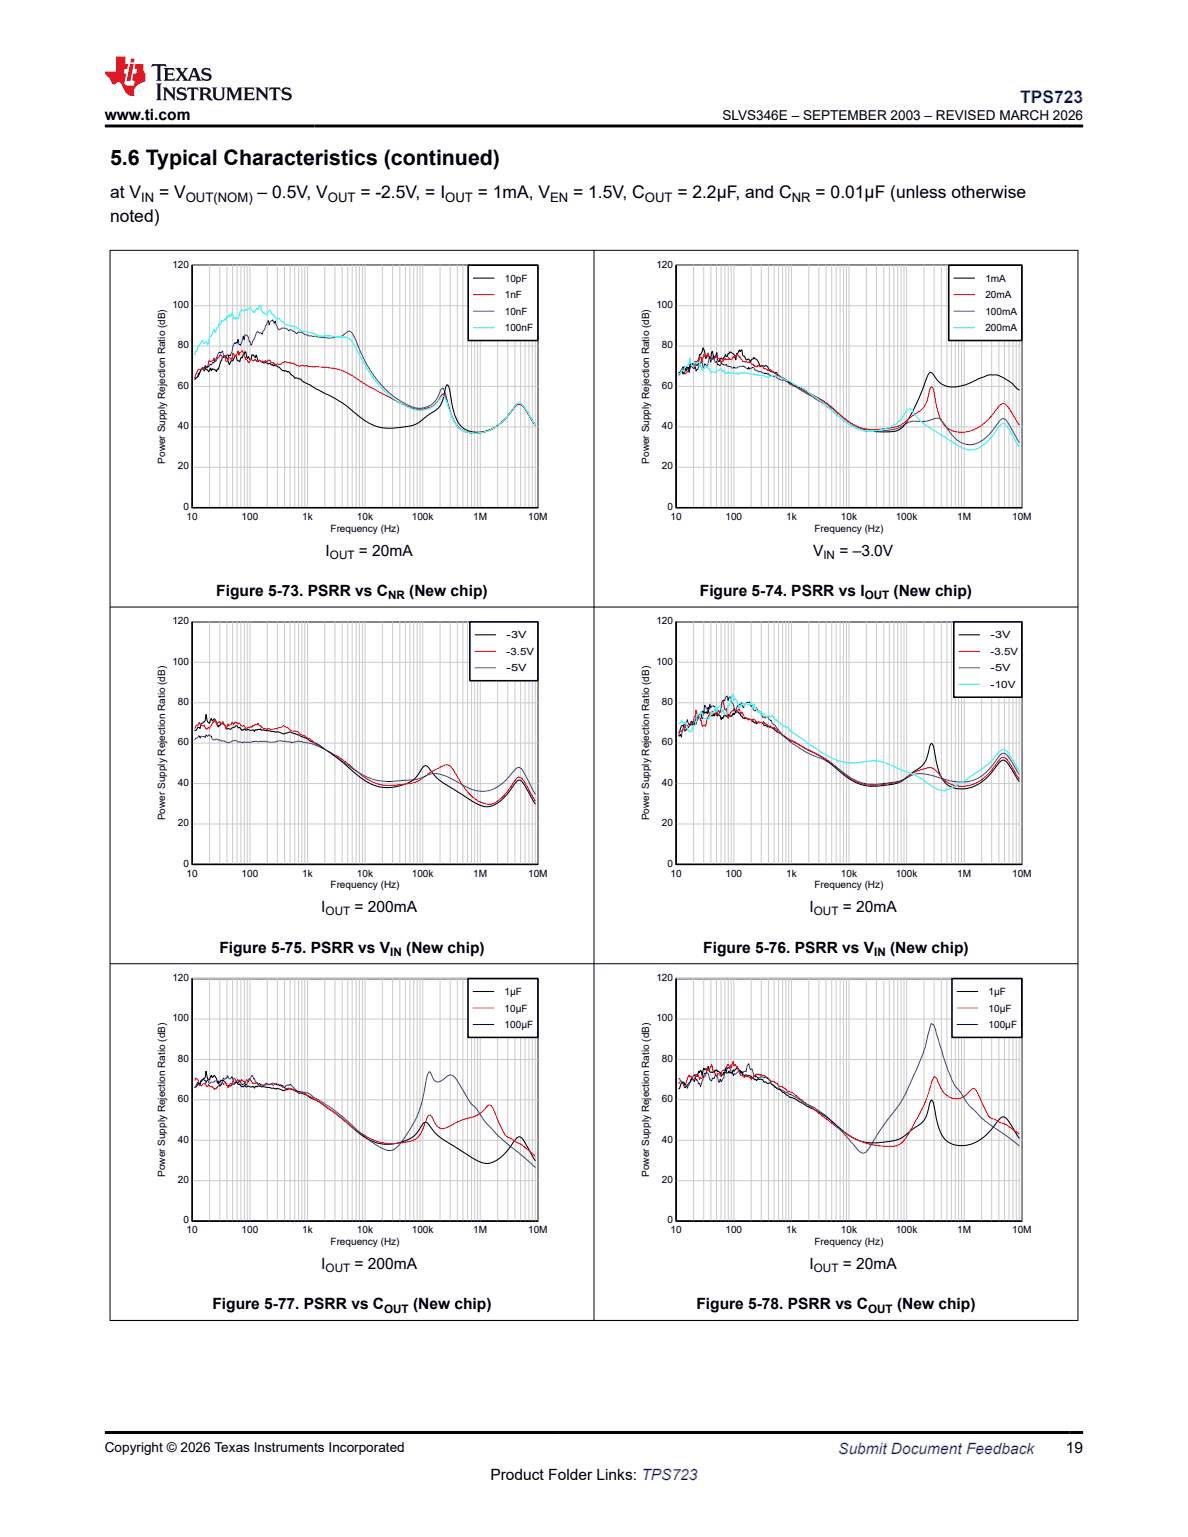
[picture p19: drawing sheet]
<svg xmlns="http://www.w3.org/2000/svg" width="216mm" height="279mm" viewBox="0 0 216 279" stroke-linecap="round" stroke-linejoin="round" font-family="sans-serif">
<defs><g id="words">
<text font-size="3.9" x="20" y="29.9">5.6 Typical Characteristics (continued)</text>
<text font-size="3.2" fill="#00f" x="185.4" y="18.7">TPS723</text>
<g font-size="3.2">
<text x="20" y="40.3">noted)</text>
<text x="20" y="36.1">at V</text>
<text x="28.9" y="36.1">= V</text>
<text x="46.8" y="36.1">– 0.5V, V</text>
<text x="65.5" y="36.1">= -2.5V, = I</text>
<text x="86.8" y="36.1">= 1mA, V</text>
<text x="104.2" y="36.1">= 1.5V, C</text>
<text x="123.1" y="36.1">= 2.2μF, and C</text>
<text x="148.2" y="36.1">= 0.01μF (unless otherwise</text>
</g>
<g font-size="2.8">
<text x="19" y="21.8">www.ti.com</text>
<text x="59.2" y="101">I</text>
<text x="65.2" y="101">= 20mA</text>
<text x="147.8" y="101">V</text>
<text x="152.5" y="101">= –3.0V</text>
<text x="39.3" y="108.3">Figure 5-73. PSRR vs C</text>
<text x="74.4" y="108.3">(New chip)</text>
<text x="127.2" y="108.3">Figure 5-74. PSRR vs I</text>
<text x="162.4" y="108.3">(New chip)</text>
<text x="58.4" y="165.9">I</text>
<text x="64.4" y="165.9">= 200mA</text>
<text x="147.1" y="165.9">I</text>
<text x="153.2" y="165.9">= 20mA</text>
<text x="39.9" y="173.2">Figure 5-75. PSRR vs V</text>
<text x="73.8" y="173.2">(New chip)</text>
<text x="127.8" y="173.2">Figure 5-76. PSRR vs V</text>
<text x="161.8" y="173.2">(New chip)</text>
<text x="58.4" y="230.7">I</text>
<text x="64.4" y="230.7">= 200mA</text>
<text x="147.1" y="230.7">I</text>
<text x="153.2" y="230.7">= 20mA</text>
<text x="38.6" y="238">Figure 5-77. PSRR vs C</text>
<text x="75.1" y="238">(New chip)</text>
<text x="126.6" y="238">Figure 5-78. PSRR vs C</text>
<text x="163" y="238">(New chip)</text>
<text x="89.1" y="269">Product Folder Links: TPS723</text>
<text x="193.7" y="264.2">19</text>
</g>
<text font-size="2.8" fill="#00f" x="152.4" y="264.2">Submit Document Feedback</text>
<g font-size="2.5">
<text x="131.3" y="21.9">SLVS346E – SEPTEMBER 2003 – REVISED MARCH 2026</text>
<text x="19" y="263.9">Copyright © 2026 Texas Instruments Incorporated</text>
</g>
<g font-size="2.4">
<text x="25.6" y="36.7">IN</text>
<text x="33.8" y="36.7">OUT(NOM)</text>
<text x="59.6" y="36.7">OUT</text>
<text x="80.9" y="36.7">OUT</text>
<text x="100" y="36.7">EN</text>
<text x="117.2" y="36.7">OUT</text>
<text x="143.9" y="36.7">NR</text>
</g>
<g font-size="2.1">
<text x="60" y="101.6">OUT</text>
<text x="149.6" y="101.6">IN</text>
<text x="70.5" y="108.9">NR</text>
<text x="157.1" y="108.9">OUT</text>
<text x="59.2" y="166.4">OUT</text>
<text x="147.9" y="166.4">OUT</text>
<text x="70.9" y="173.8">IN</text>
<text x="158.9" y="173.8">IN</text>
<text x="59.2" y="231.3">OUT</text>
<text x="147.9" y="231.3">OUT</text>
<text x="69.8" y="238.6">OUT</text>
<text x="157.8" y="238.6">OUT</text>
</g>
<g font-size="1.8">
<text x="31.3" y="48.6">120</text>
<text x="91.7" y="51.2">1</text>
<text x="92.8" y="51.2">0</text>
<text x="93.8" y="51.2">p</text>
<text x="94.8" y="51.2">F</text>
<text x="119.3" y="48.6">120</text>
<text x="179.1" y="51.2">1m</text>
<text x="181.6" y="51.2">A</text>
<text x="31.3" y="56">100</text>
<text x="91.7" y="54.2">1</text>
<text x="91.7" y="57.2">1</text>
<text x="92.8" y="54.2">n</text>
<text x="92.8" y="57.2">0</text>
<text x="93.8" y="54.2">F</text>
<text x="93.8" y="57.2">n</text>
<text x="94.8" y="57.2">F</text>
<text x="119.3" y="56">100</text>
<text x="179.1" y="54.2">20m</text>
<text x="179.1" y="57.2">100m</text>
<text x="182.6" y="54.2">A</text>
<text x="183.7" y="57.2">A</text>
<text x="32.3" y="63.3">80</text>
<text x="91.7" y="60.2">1</text>
<text x="92.8" y="60.2">0</text>
<text x="93.8" y="60.2">0</text>
<text x="94.8" y="60.2">n</text>
<text x="95.8" y="60.2">F</text>
<text x="120.3" y="63.3">80</text>
<text x="179.1" y="60.2">200m</text>
<text x="183.7" y="60.2">A</text>
<text x="32.3" y="70.7">60</text>
<text x="120.3" y="70.7">60</text>
<text x="32.3" y="78">40</text>
<text x="120.3" y="78">40</text>
<text x="30" y="84.3" transform="rotate(-90 30 84.3)">Power Supply Rejection Ratio (dB)</text>
<text x="32.3" y="85.3">20</text>
<text x="118" y="84.3" transform="rotate(-90 118 84.3)">Power Supply Rejection Ratio (dB)</text>
<text x="120.3" y="85.3">20</text>
<text x="33.4" y="92.7">0</text>
<text x="33.9" y="94.5">10</text>
<text x="43.9" y="94.5">100</text>
<text x="54.9" y="94.5">1k</text>
<text x="64.9" y="94.5">10k</text>
<text x="74.8" y="94.5">100k</text>
<text x="86" y="94.5">1M</text>
<text x="96" y="94.5">10M</text>
<text x="121.3" y="92.7">0</text>
<text x="121.9" y="94.5">10</text>
<text x="131.8" y="94.5">100</text>
<text x="142.9" y="94.5">1k</text>
<text x="152.8" y="94.5">10k</text>
<text x="162.8" y="94.5">100k</text>
<text x="174" y="94.5">1M</text>
<text x="183.9" y="94.5">10M</text>
<text x="60.1" y="96.6">Frequency (Hz)</text>
<text x="148" y="96.6">Frequency (Hz)</text>
<text x="31.3" y="113.5">120</text>
<text x="119.3" y="113.5">120</text>
<text x="92" y="116">-</text>
<text x="92" y="119">-</text>
<text x="92.8" y="119">3</text>
<text x="92.9" y="116">3V</text>
<text x="93.9" y="119">.5</text>
<text x="95.7" y="119">V</text>
<text x="180" y="116">-</text>
<text x="180" y="119">-</text>
<text x="180.7" y="119">3</text>
<text x="180.9" y="116">3V</text>
<text x="181.9" y="119">.5</text>
<text x="183.6" y="119">V</text>
<text x="31.3" y="120.8">100</text>
<text x="92" y="122">-</text>
<text x="92.9" y="122">5V</text>
<text x="119.3" y="120.8">100</text>
<text x="180" y="122">-</text>
<text x="180" y="125">-</text>
<text x="180.8" y="125">1</text>
<text x="180.9" y="122">5V</text>
<text x="181.9" y="125">0V</text>
<text x="32.3" y="128.1">80</text>
<text x="120.3" y="128.1">80</text>
<text x="32.3" y="135.5">60</text>
<text x="120.3" y="135.5">60</text>
<text x="32.3" y="142.8">40</text>
<text x="120.3" y="142.8">40</text>
<text x="30" y="149.1" transform="rotate(-90 30 149.1)">Power Supply Rejection Ratio (dB)</text>
<text x="118" y="149.1" transform="rotate(-90 118 149.1)">Power Supply Rejection Ratio (dB)</text>
<text x="32.3" y="150.2">20</text>
<text x="120.3" y="150.2">20</text>
<text x="33.4" y="157.5">0</text>
<text x="33.9" y="159.3">10</text>
<text x="43.9" y="159.3">100</text>
<text x="54.9" y="159.3">1k</text>
<text x="60.1" y="161.5">Frequency (Hz)</text>
<text x="64.9" y="159.3">10k</text>
<text x="74.8" y="159.3">100k</text>
<text x="86" y="159.3">1M</text>
<text x="96" y="159.3">10M</text>
<text x="121.3" y="157.5">0</text>
<text x="121.9" y="159.3">10</text>
<text x="131.8" y="159.3">100</text>
<text x="142.9" y="159.3">1k</text>
<text x="148" y="161.5">Frequency (Hz)</text>
<text x="152.8" y="159.3">10k</text>
<text x="162.8" y="159.3">100k</text>
<text x="174" y="159.3">1M</text>
<text x="183.9" y="159.3">10M</text>
<text x="31.3" y="178.3">120</text>
<text x="119.3" y="178.3">120</text>
<text x="31.3" y="185.7">100</text>
<text x="91.7" y="180.9">1</text>
<text x="91.7" y="183.9">1</text>
<text x="92.7" y="180.9">μ</text>
<text x="92.7" y="183.9">0</text>
<text x="93.7" y="183.9">μ</text>
<text x="93.8" y="180.9">F</text>
<text x="94.8" y="183.9">F</text>
<text x="119.3" y="185.7">100</text>
<text x="179.7" y="180.9">1</text>
<text x="179.7" y="183.9">1</text>
<text x="180.7" y="180.9">μ</text>
<text x="180.7" y="183.9">0</text>
<text x="181.7" y="183.9">μ</text>
<text x="181.7" y="180.9">F</text>
<text x="182.7" y="183.9">F</text>
<text x="91.7" y="186.9">1</text>
<text x="92.7" y="186.9">0</text>
<text x="93.7" y="186.9">0</text>
<text x="94.7" y="186.9">μ</text>
<text x="95.8" y="186.9">F</text>
<text x="179.7" y="186.9">1</text>
<text x="180.7" y="186.9">0</text>
<text x="181.7" y="186.9">0</text>
<text x="182.7" y="186.9">μ</text>
<text x="183.7" y="186.9">F</text>
<text x="32.3" y="193">80</text>
<text x="120.3" y="193">80</text>
<text x="32.3" y="200.4">60</text>
<text x="120.3" y="200.4">60</text>
<text x="32.3" y="207.7">40</text>
<text x="120.3" y="207.7">40</text>
<text x="30" y="214" transform="rotate(-90 30 214)">Power Supply Rejection Ratio (dB)</text>
<text x="32.3" y="215">20</text>
<text x="118" y="214" transform="rotate(-90 118 214)">Power Supply Rejection Ratio (dB)</text>
<text x="120.3" y="215">20</text>
<text x="33.4" y="222.4">0</text>
<text x="33.9" y="224.2">10</text>
<text x="43.9" y="224.2">100</text>
<text x="54.9" y="224.2">1k</text>
<text x="60.1" y="226.3">Frequency (Hz)</text>
<text x="64.9" y="224.2">10k</text>
<text x="74.8" y="224.2">100k</text>
<text x="86" y="224.2">1M</text>
<text x="96" y="224.2">10M</text>
<text x="121.3" y="222.4">0</text>
<text x="121.9" y="224.2">10</text>
<text x="131.8" y="224.2">100</text>
<text x="142.9" y="224.2">1k</text>
<text x="148" y="226.3">Frequency (Hz)</text>
<text x="152.8" y="224.2">10k</text>
<text x="162.8" y="224.2">100k</text>
<text x="174" y="224.2">1M</text>
<text x="183.9" y="224.2">10M</text>
</g>
</g></defs>
<path d="M34.9 48.2h62.8v44.1h-62.8z" fill="none" stroke="#000" stroke-width=".28"/>
<g fill="none" stroke="#ccc" stroke-width=".19">
<path d="M34.9 48.2h62.8v44.1M34.9 55.6h62.8M38.1 48.2v44.1M39.9 48.2v44.1M41.3 48.2v44.1M42.3 48.2v44.1M43.1 48.2v44.1M43.8 48.2v44.1M44.4 48.2v44.1M44.9 48.2v44.1M45.4 48.2v44.1M48.6 48.2v44.1"/>
<path d="M50.4 48.2v44.1M51.7 48.2v44.1M52.7 48.2v44.1M53.6 48.2v44.1M54.3 48.2v44.1M54.9 48.2v44.1M55.4 48.2v44.1M55.9 48.2v44.1M59 48.2v44.1M60.9 48.2v44.1M62.2 48.2v44.1M63.2 48.2v44.1"/>
<path d="M64 48.2v44.1M64.7 48.2v44.1M65.3 48.2v44.1M65.9 48.2v44.1M66.3 48.2v44.1M69.5 48.2v44.1M71.3 48.2v44.1M72.7 48.2v44.1M73.7 48.2v44.1M74.5 48.2v44.1M75.2 48.2v44.1M75.8 48.2v44.1"/>
<path d="M76.3 48.2v44.1M76.8 48.2v44.1M80 48.2v44.1M81.8 48.2v44.1M83.1 48.2v44.1M84.1 48.2v44.1M85 48.2v44.1M85.7 48.2v44.1M86.3 48.2v44.1M86.8 48.2v44.1M87.3 48.2v44.1M90.4 48.2v44.1"/>
<path d="M92.3 48.2v44.1M93.6 48.2v44.1M94.6 48.2v44.1M95.4 48.2v44.1M96.1 48.2v44.1M96.7 48.2v44.1M97.3 48.2v44.1M34.9 77.6h62.8M34.9 70.2h62.8M34.9 62.9h62.8M34.9 84.9h62.8"/>
</g>
<path d="M34.9 48.2v44.1h62.8" fill="none" stroke="#000" stroke-width=".19"/>
<path d="M85.1 48.2h12.6v13.7h-12.6z" fill-rule="evenodd" fill="#fff"/>
<path d="M85.1 48.2h12.6v13.7h-12.6zM122.9 48.2h62.8v44.1h-62.8z" fill="none" stroke="#000" stroke-width=".28"/>
<path d="M86 50.6h3.8M122.9 48.2v44.1h62.8M35.4 69l.6-.6 .5-1.2 .3-.5 .3 .7 .2-.5 .6 .7 .3-.7 .2 .5 .2-.4 .6 .3 .1 .3 .2-.5 .2 .1 .7-2.4 .2 .2 .3-.4 .5 .6 .3 1.1 .3-.7h.3l.5-1 .3 .9 .5 .2 .1-.6 .2-.2 .1 .2 .2-.7 .2 .1 .1-.6 .2 .1 .3 1.2 .2-.4 .1 .4 .3 .2 .2-.9h.3l.3 .5 .2-.5 .3 1.3 .1-.2a.49 .49 0 0 1 .7 .3h.6l.5 .3 .3-.2 .3 .4 .1-.1 .2 .2 .2-.2 .1 .2a2.06 2.06 0 0 1 1.3 .8h.3l.1 .2 .2-.1 .3 .2 .2-.1 .1 .1 1.1 1.2 .3-.1a1.95 1.95 0 0 1 1.3 .8l5.8 3 1.7 1.1 3.6 2.9 1.5 .8 1.4 .4 1.1 .1 3.3-.2a5.9 5.9 0 0 0 4-2 5.3 5.3 0 0 0 2.9-2.9l.1-.6a4.2 4.2 0 0 1 .7-2.2l.3 .5a22.9 22.9 0 0 0 1.4 5.9 4.3 4.3 0 0 0 5.2 2.1 9.4 9.4 0 0 0 5.2-4.2 1.03 1.03 0 0 1 1.4-.6l.6 .7 1.9 3" fill="none" stroke="#000" stroke-width=".19"/>
<path d="M86 53.6h3.8M35.4 68.7l.2-.7 .4-.8 .5-.1 .3-.3 .2 .3h.1l.2-.5h.1l.2 .2h.2l.1-1.1 .2-.2 .1 .2 .5-.1 .2-.5 .1 .7 .3-.9 .2 .3 .2-.1 .3-.6 .3 .1 .1 .4 .5-.4 .2 1.1h.1l.2-.1 .1-.6 .5 .3h.2l.1-1.1 .3 .6 .3-.1 .4-.9 .1 .8 .2-.5 .3-.1 .1-.4 .4 1.2 .3 .6h.1l.4 .5h.1l.3-.5 .5 .2 .3-.3 .3 .4 .3-.3 .5 .3 .2-.1 .3 .2 .3-.3 .3 .2 .2-.2h.1l.5 .5h.3l.2 .2 .4-.1 .3 .2a.46 .46 0 0 0 .7-.3l.6-.2 1.1 .3a.44 .44 0 0 1 .6 .2l.8 .3 .5-.2 1.9 .3h2.5l1.4 .2 1.6 .5 1.2 .6 4.1 2.6 6 3.1a5 5 0 0 0 5.6-.4l1.3-1.7a.82 .82 0 0 1 .6 .8l1 3a4.5 4.5 0 0 0 5.6 3.2 8.6 8.6 0 0 0 5.5-4.2 1.48 1.48 0 0 1 1.4-.9 17.5 17.5 0 0 1 2.7 3.9" fill="none" stroke="#f00" stroke-width=".19"/>
<path d="M86 56.6h3.8M35.4 68.9l.2-.2 .1 .1 .2-.3 .1-.7 .2 .3a1.69 1.69 0 0 1 .8-1.2h.1l.2-.5 .3 .5 .2-.4 .1 .2 .3-.5 .2 .1 .3-.5 .2 .2 .1-.4 .2 .1 .1-.2 .4-1.3 .1-.1 .2-.1 .1 .2 .3-.4 .3 1.1 .4-.1 .1-.3h.2l.1 .3 .2-.3 .2 .1 .7-2.3 .2 .1 .1-.1 .2 .1 .2-.7 .1 1 .3 .1 .5-1.7 .2 .7 .1-.9h.2l.5 .4 .1 .8h.2l.1 .7 .6-1.3a1.48 1.48 0 0 1 .7-1.2l.3 .3 .1-.1 .4 .3 1.1-2.5 .1 .8a.98 .98 0 0 1 .6-1l.4 .7 .1-.5 .5 1.4 .1 .2h.2a1.23 1.23 0 0 1 1.7 .2 .48 .48 0 0 1 .8 .2h.3l.2 .3h.1l.2-.1a1.12 1.12 0 0 1 1.3 .3l.9 .3h1.1l.5 .2 2 .2a4.4 4.4 0 0 0 3-1 .7 .7 0 0 1 .7-.3 .7 .7 0 0 1 .5 .6l.5 .9a22 22 0 0 0 6.8 10.2l2.2 1.5a4.1 4.1 0 0 0 5.5-.4l.8-1.5a.91 .91 0 0 1 .6-.9l.3 .5 .5 1.8a8.9 8.9 0 0 0 2.3 5.1 6 6 0 0 0 5.2 .3 10.6 10.6 0 0 0 4.7-4.4 .87 .87 0 0 1 1.4-.3l2.4 3.6" fill="none" stroke="#00f" stroke-width=".19"/>
<path d="M86 59.6h3.8M35.4 64.5l.2-.7 .1 .1 .2-.6 .8-1.3 .1-.1 .3 .5 .3-.3 .4 .6 .3-1.4 .1-.2h.2l.5-1.2 .3 .5 .1-.7 .4-.3 .1-.5 .3-.1 .2-.6 .3 .2 .3-.5 .2 .3 .1-.6h.2l.3-.4 .2 .4 .3-.7 .3 1 .1-.2 .2 .3 .1-.3 .4 .3 .3-1.3h.1l.2-.4 .3 .2h.3l.2-.3 .1 .1 .4-.1 .3-.4 .3 .7 .4 .3 .4-.6 .1-.1 .2 .2 .4-.8 .2 .8 .3 .6a.52 .52 0 0 1 .7 .4l.4-.9h.2l.3 .7h.1l.2 .3h.2l.4 .8 .3-.3h.2l.2 .4 .4 .1 .3 .6 .4-.1 .6 .4 1.1 .1 1.1 .8h.3l1.9 .4a3.2 3.2 0 0 0 2.5 .4l1.7 .2a3.1 3.1 0 0 1 2.5 .7l.7 .9 2.3 4.4 1.6 2.2 2.5 2.6 1.6 1.1 1.2 .7a4.4 4.4 0 0 0 6.5-1.6l.3-.2a2.47 2.47 0 0 1 .9 1.8l.7 1.8a4.4 4.4 0 0 0 5.4 3 8.6 8.6 0 0 0 5.7-4.3 1.48 1.48 0 0 1 1.4-1l.8 .9 1.9 3" fill="none" stroke="#0ff" stroke-width=".19"/>
<g fill="none" stroke="#ccc" stroke-width=".19">
<path d="M122.9 48.2h62.8v44.1M122.9 55.6h62.8M126 48.2v44.1M127.9 48.2v44.1M129.2 48.2v44.1M130.2 48.2v44.1M131 48.2v44.1M131.7 48.2v44.1M132.4 48.2v44.1M132.9 48.2v44.1M133.4 48.2v44.1M136.5 48.2v44.1"/>
<path d="M138.4 48.2v44.1M139.7 48.2v44.1M140.7 48.2v44.1M141.5 48.2v44.1M142.2 48.2v44.1M142.8 48.2v44.1M143.3 48.2v44.1M143.8 48.2v44.1M147 48.2v44.1M148.8 48.2v44.1M150.1 48.2v44.1M151.1 48.2v44.1"/>
<path d="M152 48.2v44.1M152.7 48.2v44.1M153.3 48.2v44.1M153.8 48.2v44.1M154.3 48.2v44.1M157.4 48.2v44.1M159.3 48.2v44.1M160.6 48.2v44.1M161.6 48.2v44.1M162.4 48.2v44.1M163.1 48.2v44.1M163.8 48.2v44.1"/>
<path d="M164.3 48.2v44.1M164.8 48.2v44.1M167.9 48.2v44.1M169.8 48.2v44.1M171.1 48.2v44.1M172.1 48.2v44.1M172.9 48.2v44.1M173.6 48.2v44.1M174.2 48.2v44.1M174.7 48.2v44.1M175.2 48.2v44.1M178.4 48.2v44.1"/>
<path d="M180.2 48.2v44.1M181.5 48.2v44.1M182.5 48.2v44.1M183.4 48.2v44.1M184.1 48.2v44.1M184.7 48.2v44.1M185.2 48.2v44.1M122.9 77.6h62.8M122.9 70.2h62.8M122.9 62.9h62.8M122.9 84.9h62.8"/>
</g>
<path d="M172.4 48.2h13.3v13.7h-13.3z" fill-rule="evenodd" fill="#fff"/>
<path d="M172.4 48.2h13.3v13.7h-13.3zM34.9 113.1h62.8v44h-62.8z" fill="none" stroke="#000" stroke-width=".28"/>
<path d="M173.4 50.6h3.7M123.4 67.9l.3-.1 .1-.3h.2l.1 .5 .2-.4h.2l.1-.6 .2 .4 .1-.6h.2l.1 .3 .2-.9 .3 .2 .2-.3 .1 .6 .4-1 .1 .7h.3l.3-2 .2 .1 .5-1.3 .3 .8 .1 1.1h.2l.1-.6 .7 .7 .1-1.2 .2-.1 .1 .8 .4 .3 .3-.9 .1 1.3 .2 .3h.1l.2-.5 .2-.1 .3 .2 .4-.9 .3 .4 .2-.5h.2l.1-.3 .5 .2a1.1 1.1 0 0 1 .6 1.2l.2-1.2 .1 .1 .4-.7 .1 .3 .3-.3 .2 1.1 .3 .1 .3 .6 .5-.1 .3 .5 .2-.4 .3-.1 .1-.3 .7 .5 .4 1.1h.2a.43 .43 0 0 1 .6 0l.3-.1 .3 .2 .5 .8 .6 .2h.5l.3 .5 .5 .4 .3 .2 .2-.1 .6 .4a7.4 7.4 0 0 0 2.7 1.6l4.5 2.6 3.6 3.1 1.6 1 2.4 .9 3.1 .2a3.7 3.7 0 0 0 3.9-1.9l1.8-3.2 1.2-3a6.6 6.6 0 0 1 1.3-2.7l.4 .3a4.3 4.3 0 0 0 5.7 2l2.8-1.2a4.5 4.5 0 0 1 5.2 .4l2 1.7M34.9 113.1v44h62.8" fill="none" stroke="#000" stroke-width=".19"/>
<path d="M173.4 53.6h3.7M123.4 68.3l.6-1.3h.3l.2 1.1 .9-1.1 .3-.7 .5 .6 .3-1.2 .3-.1 .2-.5 .1 .2 .2-.4 .1 .1 .2 .8 .3-1.3 .2 .3 .3-.2 .1 .3 .2-.7 .3 1 .5 .1 .1-.3 .2 .3 .2-.5 .1 .2 .2-.2 .1 .3h.2l.3 .2 .2 .7 .1-.4 .2 .2 .1-.5 .8 .1 .2-.4 .1 .4 .2-.1 .1 .1 .4-.6 .1 .3 .5-.7 .1 .2h.2l.2 .3h.1l.5 .8 .3 .1 .3-.1 .3 .2 .2-.1 .3 .1 .3 .4 .2-.1 .3 .4 .1-.1 .2 .2 .3-.4 .2 .3h.6l.3 .5a.44 .44 0 0 1 .6 .2 .47 .47 0 0 1 .8 .2l1 .8 .4 .1a6.7 6.7 0 0 0 2.7 1.6l2.2 1.4 3 1.5 3.9 3.3 2 1.2 1.3 .5 1.4 .2 3.3-.3a5.6 5.6 0 0 0 3.9-1.9l.2-.1a8.5 8.5 0 0 0 2.5-2.1l.5-1.2 .5-1.9 .1-.3h.2a5.1 5.1 0 0 1 .6 2.4 8 8 0 0 0 1.9 4.9 5.5 5.5 0 0 0 7-.7l1.2-1.1 1-1.4a1.95 1.95 0 0 1 1.3-1.1 5.8 5.8 0 0 1 2 2.7l.8 1.2" fill="none" stroke="#f00" stroke-width=".19"/>
<path d="M173.4 56.6h3.7M123.4 67.8l.1-.2 .2 .2 .1-.2 .3-1 .2 .4 .2-.4 .1 .3 .2-.2 .4 1 .2-1.1 .2 .1 .1-.3 .2 .5 .1 .1h.2l.2-.3 .1 .8 .2-.3h.1l.3-1 .3-.4 .5 1.1 .2-.8 .4 .6 .4-1.6 .1-.1 .2 .9 .1-.7 .3-.4 .4 1 .1 .1 .2-.2 .1 .6 .2-.1 .3 .3 .2-.4 .6 .3 .3-.2 .1 .4 .7 .1 .3 .2 .3-.2 .2 .2h.3l.3-.2 .8-.1 .1-.1 .2 .2 .6 .4 .2-.3 .1 .3 .7-.3 .6 .7 .2-.1 .3 .2 .1-.1 .8 .4 .2-.1 .4 .3 .2-.2 .3 .4 1.1 .3a1.63 1.63 0 0 0 1.6 .5l.9 .8 1.1 .5 4.7 2.8 3.6 3 2.1 1.4 1.2 .5 1.6 .3h1.6l2-.2a6.6 6.6 0 0 0 3.6-1.4l.7-.2h.8a6.8 6.8 0 0 0 3.6-.6 1.86 1.86 0 0 1 1.5 1.3 6.8 6.8 0 0 0 3.5 3.4 4.4 4.4 0 0 0 4.7-1.8l1.2-1.7a1.92 1.92 0 0 1 1.3-1.1 5.5 5.5 0 0 1 1.7 2.4l1.1 1.9" fill="none" stroke="#00f" stroke-width=".19"/>
<path d="M173.4 59.6h3.7M123.4 68l.3-.2 .3-.4h.1l.2 .2 .2-.8 .6-.4 .1-.3 .2-1 .3 1.4 .3 .1 .4-.8 .1 .4 .3-.4 .2 .1 .6 1.4 .2-.3 .1 .1 .2-.4h.4l.5 .5 .2 .5 .3-.1 .3 .2 .3-.3 .5-.1 .3-.3h.2l.1 .3 .2 .1 .1-.1 .3 .5 .2-.1 .1 .1 .4-.3 .3 .3a.38 .38 0 0 1 .6 0l.5-.1 .3 .3 .2-.3 .3 .1 .6-.3 .1 .3 .4-.1 2.9 .5a1.07 1.07 0 0 0 1.3 .1 1.02 1.02 0 0 1 1.3 .1l1.1 .3 .3 .2 .9 .4 .6 .4a9.9 9.9 0 0 1 3.5 2.1l2.5 1.8 3.3 2.8 2 1.2a7.8 7.8 0 0 0 8.1-1.2l.4-.7a2.75 2.75 0 0 1 1.3-1.5l.3 .2a14.2 14.2 0 0 0 5.5 4.6l2.5 1.6a4.2 4.2 0 0 0 3.9 .9 9 9 0 0 0 4-3.9 .81 .81 0 0 1 .6-.7 .81 .81 0 0 1 .8 .3l2.3 4" fill="none" stroke="#0ff" stroke-width=".19"/>
<g fill="none" stroke="#ccc" stroke-width=".19">
<path d="M34.9 113.1h62.8v44M38.1 113.1v44M39.9 113.1v44M41.3 113.1v44M42.3 113.1v44M43.1 113.1v44M43.8 113.1v44M44.4 113.1v44M44.9 113.1v44M45.4 113.1v44M48.6 113.1v44M50.4 113.1v44"/>
<path d="M51.7 113.1v44M52.7 113.1v44M53.6 113.1v44M54.3 113.1v44M54.9 113.1v44M55.4 113.1v44M55.9 113.1v44M59 113.1v44M60.9 113.1v44M62.2 113.1v44M63.2 113.1v44M64 113.1v44"/>
<path d="M64.7 113.1v44M65.3 113.1v44M65.9 113.1v44M66.3 113.1v44M69.5 113.1v44M71.3 113.1v44M72.7 113.1v44M73.7 113.1v44M74.5 113.1v44M75.2 113.1v44M75.8 113.1v44M76.3 113.1v44"/>
<path d="M76.8 113.1v44M80 113.1v44M81.8 113.1v44M83.1 113.1v44M84.1 113.1v44M85 113.1v44M85.7 113.1v44M86.3 113.1v44M86.8 113.1v44M87.3 113.1v44M90.4 113.1v44M92.3 113.1v44"/>
<path d="M93.6 113.1v44M94.6 113.1v44M95.4 113.1v44M96.1 113.1v44M96.7 113.1v44M97.3 113.1v44M34.9 135.1h62.8M34.9 127.8h62.8M34.9 120.4h62.8M34.9 149.8h62.8M34.9 142.4h62.8"/>
</g>
<path d="M85.4 113.1h12.3v10.6h-12.3z" fill-rule="evenodd" fill="#fff"/>
<path d="M85.4 113.1h12.3v10.6h-12.3zM122.9 113.1h62.8v44h-62.8z" fill="none" stroke="#000" stroke-width=".28"/>
<path d="M86.3 115.4h3.8M122.9 113.1v44h62.8M35.4 132.9l.3-.2 .3-.5h.2l.2 .2 .1-.8 .6-.4 .2-.2 .1-1.1 .4 1.4 .3 .2 .3-.9 .2 .4 .3-.3h.1l.7 1.5 .1-.4 .2 .1 .1-.4h.5l.5 .6 .1 .4 .3-.1 .4 .2 .3-.3 .4-.1 .3-.3 .2 .1 .2 .3h.1l.2-.1 .3 .5 .1-.1 .2 .1 .3-.2 .3 .3a.38 .38 0 0 1 .7-.1l.4-.1 .3 .4 .2-.4 .3 .1 .6-.2 .2 .3 .3-.2 3 .5a1.07 1.07 0 0 0 1.3 .1 1.02 1.02 0 0 1 1.2 .1l1.1 .3 .3 .3 1 .3 .6 .5a9.9 9.9 0 0 1 3.5 2l2.5 1.9 3.3 2.8 2 1.2a7.8 7.8 0 0 0 8-1.3l.5-.6a2.75 2.75 0 0 1 1.2-1.5l.3 .1a14.2 14.2 0 0 0 5.5 4.6l2.6 1.6a4.2 4.2 0 0 0 3.9 .9 9 9 0 0 0 3.9-3.9 .81 .81 0 0 1 .6-.6 .81 .81 0 0 1 .8 .3l2.4 3.9" fill="none" stroke="#000" stroke-width=".19"/>
<path d="M86.3 118.4h3.8M35.4 132.5l.3-.7 .2 .2 .3-.6 .2 .3 .4 .3 .3-.2 .2 .5 .3 .3 .3-.4 .2 .3 .9-1.7 .3 .9 .4-.4 .3-.2 .1 .5h.2l.1-.4h.2l.5 1.4 .3-1 .1 .3h.2l.3-.2 .2-.4 .3 .5 .1-.5 .3 .1h.2l.2 .2 .1-.2 .3 .4a.44 .44 0 0 0 .7 .1l.4 .6 .4-.3 .1 .1 .3-.2 .2 .1 .1-.3 .2 .1 .3-.3 .2 .1 .3-.3 .6 .7 .5 .3 .3-.1 .2 .2a.77 .77 0 0 1 .9 0l.8-.2 .1 .1 .3-.2 .7-.2 .1-.2 1 .4a1.62 1.62 0 0 0 1.5 .6l.7 .6a9 9 0 0 1 3.3 2.1l3.9 2.2 4.1 3.2 2 1.2 1.3 .4 1.2 .2 3.3-.3a5.9 5.9 0 0 0 4.1-1.8l1.1-.7a6.1 6.1 0 0 1 2.5-.9 5.2 5.2 0 0 1 1.9 2.4 8.9 8.9 0 0 0 4.4 4.5 2.85 2.85 0 0 0 3.5-1l1.1-1.2 .9-1.3a1.95 1.95 0 0 1 1.2-1.2 5.2 5.2 0 0 1 1.8 2.4l1.1 1.9" fill="none" stroke="#f00" stroke-width=".19"/>
<path d="M35.4 134.5l.2-.3 .3-.1 .3-.4 .2 .4 .1-.2 .2-.1 .4 .1 .2 .2 .1-.5 .4 .2 .1-.2 .5 .2 .2 .5 .3 .2 .4-.2 .4 .2a.45 .45 0 0 1 .6 .3l.4-.1a1.13 1.13 0 0 0 1.3 .1 .86 .86 0 0 1 1.3 .1l.3-.1 .4 .2a.43 .43 0 0 1 .7 0h.8l1.1-.3 .4 .2 .8-.1a7.9 7.9 0 0 0 3.3-.1l.8 .1a4.3 4.3 0 0 0 2.5-.1l.8 .3a10.2 10.2 0 0 1 4.2 1.5l5.9 4 2.3 1.1 1.1 .3 1.6 .2 3.9-.3a7.9 7.9 0 0 0 3.9-1.1 6.3 6.3 0 0 1 4.6 1.2l2.2 1.2a5.6 5.6 0 0 0 7.2-1.5l.9-1.1a2.44 2.44 0 0 1 1.3-1 3.8 3.8 0 0 1 1.6 2.2l1.4 2.7M86.3 121.4h3.8" fill="none" stroke="#00f" stroke-width=".19"/>
<g fill="none" stroke="#ccc" stroke-width=".19">
<path d="M122.9 113.1h62.8v44M126 113.1v44M127.9 113.1v44M129.2 113.1v44M130.2 113.1v44M131 113.1v44M131.7 113.1v44M132.4 113.1v44M132.9 113.1v44M133.4 113.1v44M136.5 113.1v44M138.4 113.1v44"/>
<path d="M139.7 113.1v44M140.7 113.1v44M141.5 113.1v44M142.2 113.1v44M142.8 113.1v44M143.3 113.1v44M143.8 113.1v44M147 113.1v44M148.8 113.1v44M150.1 113.1v44M151.1 113.1v44M152 113.1v44"/>
<path d="M152.7 113.1v44M153.3 113.1v44M153.8 113.1v44M154.3 113.1v44M157.4 113.1v44M159.3 113.1v44M160.6 113.1v44M161.6 113.1v44M162.4 113.1v44M163.1 113.1v44M163.8 113.1v44M164.3 113.1v44"/>
<path d="M164.8 113.1v44M167.9 113.1v44M169.8 113.1v44M171.1 113.1v44M172.1 113.1v44M172.9 113.1v44M173.6 113.1v44M174.2 113.1v44M174.7 113.1v44M175.2 113.1v44M178.4 113.1v44M180.2 113.1v44"/>
<path d="M181.5 113.1v44M182.5 113.1v44M183.4 113.1v44M184.1 113.1v44M184.7 113.1v44M185.2 113.1v44M122.9 135.1h62.8M122.9 127.8h62.8M122.9 120.4h62.8M122.9 149.8h62.8M122.9 142.4h62.8"/>
</g>
<path d="M173.3 113.1h12.4v13.6h-12.4z" fill-rule="evenodd" fill="#fff"/>
<path d="M173.3 113.1h12.4v13.6h-12.4zM34.9 177.9h62.8v44.1h-62.8z" fill="none" stroke="#000" stroke-width=".28"/>
<path d="M174.3 115.4h3.7M123.4 133.1l.6-1.2h.3l.2 1 .9-1 .3-.8 .5 .6 .3-1.2h.3l.2-.6 .1 .2 .2-.4 .1 .2 .2 .7 .3-1.3 .2 .4 .3-.3 .1 .3 .2-.7 .3 1 .5 .2 .1-.4 .2 .4 .2-.5 .1 .1 .2-.2 .1 .4 .2-.1 .3 .2 .2 .7 .1-.4 .2 .2 .1-.5 .8 .1 .2-.3 .1 .3 .2-.1 .1 .1 .4-.6 .1 .3 .5-.7 .1 .3 .2-.1 .2 .4 .1-.1 .5 .8 .3 .2 .3-.2 .3 .3 .2-.1 .3 .1 .3 .4 .2-.2 .3 .4h.1l.2 .2 .3-.4 .2 .2h.6l.3 .5a.44 .44 0 0 1 .6 .3 .47 .47 0 0 1 .8 .1l1 .8 .4 .1a6.7 6.7 0 0 0 2.7 1.7l2.2 1.3 3 1.6 3.9 3.2 2 1.3 1.3 .4 1.4 .2 3.3-.2a5.6 5.6 0 0 0 3.9-2l.2-.1a8.5 8.5 0 0 0 2.5-2.1l.5-1.2 .5-1.9 .1-.2h.2a5.1 5.1 0 0 1 .6 2.4 8 8 0 0 0 1.9 4.8 5.5 5.5 0 0 0 7-.7l1.2-1.1 1-1.4a1.95 1.95 0 0 1 1.3-1 5.8 5.8 0 0 1 2 2.6l.8 1.3M34.9 177.9v44.1h62.8" fill="none" stroke="#000" stroke-width=".19"/>
<path d="M174.3 118.4h3.7M123.4 133.8l.1-.8h.3l.2-.3h.3l.3-1 .5 .4 .3-.3 .2-.6 .1 .6 .2-.2 .3-1.4 .2 .1 .1-1.2 .3 .9h.3l.2 .9h.1l.2 1.1 .5-.2 .1 .2a3.8 3.8 0 0 1 .7-1.9l.1-.5h.3l.2-.3h.1l.2 .4 .2-.1 .1 .5h.2l.3-1.1 .1 .5 .2-.2 .2-1.1 .3-.9 .3 1.6 .1 .1 .2-.2 .3 1.8 .3-.8a.65 .65 0 0 1 .7-.6l.1-.5 .3 .8h.2l.1-.5 .2 .1 .2-.4 .3 1 .1-.3 .5 1.1h.3l.3 .3 .8 .2 .2-.3 .1 .1 .5 .4 .2 .3 .1-.3 .8 .2 .1-.3 .4 .5 .3 .1a1.48 1.48 0 0 0 1.4 .6l.8 .9 2.2 1.5 6.4 3.4 4.4 3.4a8.8 8.8 0 0 0 6.9 .9h.2a6.5 6.5 0 0 0 4.1-1.8l1.2-.6a4.4 4.4 0 0 1 2.5-.3l.5 .3a7.4 7.4 0 0 0 2.8 2.6 6.3 6.3 0 0 0 7.3-2.4l1-1.5a1.66 1.66 0 0 1 1.5-1l.8 .8 1.8 3.1" fill="none" stroke="#f00" stroke-width=".19"/>
<path d="M123.4 133.7l.1 .1 .2-.3 .1 .5 .5-2.5 .2 .2 .4-.9 .2 .9 .1-.1 .2 .2 .2-.3 .3 .3 .3-.3 .3 .2 .9-2.4 .2 .2 .2-.3 .1 .3 .2-1.3 .4 .8 .2-.5 .2 .5 .1-1 .2 .7 .1-.3 .3-.1 .2 .2 .2-.1 .1 1 .3 .8 .3-.6 .2-.2h.2l.1-1.7 .3-.5 .2 .2 .1-.5 .3-.4 .2 .9 .2-.6 .3-.1 .1 .8 .4 .5 .3 1.4 .1 .2 .2-1 .1-.3 .2 .2 .2-.5h.3l.1-.3 .2 .8 .1 .1 .2-.6 .1 .1 .4-.4 .4-.1 .2 .7 .2 .1 .1-.2 .3 .9 .3 .1 .2-.5 .3 .8 .2-.2 .1 .1 .5 1 .3-.1 .2 .3 .1-.4 .3 .1 .5 .7h.2a1 1 0 0 0 .6 .8 17.2 17.2 0 0 0 7.7 5.8l2.2 1 3.9 2.8 1.7 .8 1.9 .4 3.9-.4a8.2 8.2 0 0 0 3.8-1.4 8 8 0 0 1 4.9 .6l2.3 .6 1.6 .2a6.9 6.9 0 0 0 6-3.5l.4-.7a1.78 1.78 0 0 1 1.5-1.1l.8 .8 1.8 3M174.3 121.4h3.7" fill="none" stroke="#00f" stroke-width=".19"/>
<path d="M123.4 131.6l.3-.2 .1-.4 .3 .5 .5-.1 .5 1.5 .1-.2 .4 .4 .4-1.1 .4-.2 .3-1.8 .3-.1 .1 .3 .3-.9 .4 1.2 .4 .2 .2-.2 .1 .3 .5-.3 .2-.9 .1-.2 .2 .3 .5-.7 .1-.5 .2 .9 .1-.7 .3-.3h.2l.3 1 .2-.4 .1 .7 .5 .2 .3-1.7 .2 .2 .6-2.1 .2-.1 .1 1.2 .2-.5 .3 .4 .5 1.5 .1-.5h.2l.3-.4h.1l.2 .3 .3-.4 .3 .3a.58 .58 0 0 0 .7-.5l.3 1 .1-.6 .5 1.1 .3 .4 .2-.3 .3 .7h.1l.2-.2 .1 .2 .2-.1 .3 .6 .5-.3 .3 .3 .3-.3 .6 .8 .2-.1 .3 .4 1 .8 .1-.1a.42 .42 0 0 0 .7 .3l.1 .2a.84 .84 0 0 0 .6 .6l2.2 1.5 1.1 .9 2.4 1.6 2.6 1.2 2.4 .5 3.9-.4a11.6 11.6 0 0 1 5.4 1.7l2.3 .9 2.2 1.3a4.6 4.6 0 0 0 3.3 1.5l1.1-.4 1.4-.8 4.1-2.7 1.6-1.2 1.2-1.4a1.69 1.69 0 0 1 1.5-.9l.8 .7 1.8 3.1M174.3 124.4h3.7" fill="none" stroke="#0ff" stroke-width=".19"/>
<g fill="none" stroke="#ccc" stroke-width=".19">
<path d="M34.9 177.9h62.8v44.1M38.1 177.9v44.1M39.9 177.9v44.1M41.3 177.9v44.1M42.3 177.9v44.1M43.1 177.9v44.1M43.8 177.9v44.1M44.4 177.9v44.1M44.9 177.9v44.1M45.4 177.9v44.1M48.6 177.9v44.1M50.4 177.9v44.1"/>
<path d="M51.7 177.9v44.1M52.7 177.9v44.1M53.6 177.9v44.1M54.3 177.9v44.1M54.9 177.9v44.1M55.4 177.9v44.1M55.9 177.9v44.1M59 177.9v44.1M60.9 177.9v44.1M62.2 177.9v44.1M63.2 177.9v44.1M64 177.9v44.1"/>
<path d="M64.7 177.9v44.1M65.3 177.9v44.1M65.9 177.9v44.1M66.3 177.9v44.1M69.5 177.9v44.1M71.3 177.9v44.1M72.7 177.9v44.1M73.7 177.9v44.1M74.5 177.9v44.1M75.2 177.9v44.1M75.8 177.9v44.1M76.3 177.9v44.1"/>
<path d="M76.8 177.9v44.1M80 177.9v44.1M81.8 177.9v44.1M83.1 177.9v44.1M84.1 177.9v44.1M85 177.9v44.1M85.7 177.9v44.1M86.3 177.9v44.1M86.8 177.9v44.1M87.3 177.9v44.1M90.4 177.9v44.1M92.3 177.9v44.1"/>
<path d="M93.6 177.9v44.1M94.6 177.9v44.1M95.4 177.9v44.1M96.1 177.9v44.1M96.7 177.9v44.1M97.3 177.9v44.1M34.9 199.9h62.8M34.9 192.6h62.8M34.9 185.2h62.8M34.9 214.6h62.8M34.9 207.3h62.8"/>
</g>
<path d="M85.1 177.9h12.6v10.7h-12.6z" fill-rule="evenodd" fill="#fff"/>
<path d="M85.1 177.9h12.6v10.7h-12.6zM122.9 177.9h62.8v44.1h-62.8z" fill="none" stroke="#000" stroke-width=".28"/>
<path d="M122.9 177.9v44.1h62.8M35.4 197.7l.3-.2 .3-.4h.2l.2 .2 .1-.8 .6-.4 .2-.3 .1-1.1 .4 1.4 .3 .2 .3-.8 .2 .4 .3-.4h.1l.7 1.5 .1-.3 .2 .1 .1-.4h.5l.5 .5 .1 .5 .3-.1 .4 .1 .3-.2 .4-.1 .3-.4 .2 .1 .2 .3 .1 .1 .2-.2 .3 .6 .1-.1 .2 .1 .3-.3 .3 .3a.38 .38 0 0 1 .7 0l.4-.1 .3 .3 .2-.3 .3 .1 .6-.3 .2 .3 .3-.1 3 .5a1.07 1.07 0 0 0 1.3 .1 1.02 1.02 0 0 1 1.2 0l1.1 .3 .3 .3 1 .3 .6 .5a9.9 9.9 0 0 1 3.5 2l2.5 1.9 3.3 2.8 2 1.2a7.8 7.8 0 0 0 8-1.3l.5-.6a2.75 2.75 0 0 1 1.2-1.5l.3 .1a14.2 14.2 0 0 0 5.5 4.7l2.6 1.6a4.2 4.2 0 0 0 3.9 .9 9 9 0 0 0 3.9-3.9 .81 .81 0 0 1 .6-.7 .81 .81 0 0 1 .8 .3l2.4 4M86 180.2h3.7" fill="none" stroke="#000" stroke-width=".19"/>
<path d="M35.4 196.4l.2-.5 .3 .2 .3 1.2 .5 .1 .1-.3 .5-.2 .3 .6 .3-.3 .3 .3h.4l.4 .6 1.3-1.3h.1l.2 .3 .5-.1 .3 .6 .1 .1 .4-.7h.1l.2 .2 .1-.9 .3-.3 .3 .7 .4-.4 .1 .3 .2-.3 .1 .2 .2-.3 .3 .4 .2-.1 .1 .4 .3-.7 .2 .3 .3-.4 .6 .9 .8-.2 .2 .4 .4 .2h.7l.5-.5 1.2 .4 .3-.4 .2 .1 .4 .2h.4l.4 .5 .3-.1 .2 .3 .6-.1 .2 .2a.83 .83 0 0 1 .9 .3l.8 .4a1.22 1.22 0 0 1 1.4 .4l2.2 1.2 2.7 1.9 3.9 3.1 2.5 1.6 1.3 .5 1.4 .4 1.7 .1 1.8-.2a3.8 3.8 0 0 0 3.7-2.9l.5-1.3a.91 .91 0 0 1 .6-.8l.5 .6a2.35 2.35 0 0 0 1.7 1.9 9.4 9.4 0 0 0 3-1.3l1.4-.5a5.7 5.7 0 0 0 4-2.4 .45 .45 0 0 1 .7 .2l1.6 3.6a2.96 2.96 0 0 0 1.7 2.1l.7 .4a13.4 13.4 0 0 1 3.9 2.9M86 183.2h3.7" fill="none" stroke="#f00" stroke-width=".19"/>
<path d="M35.4 197.6l.5-.8 .3 .3 .2-.3 .3-.2 .3-.5 .1 .3h.2l.1 .4 .4-.5 .3 .7 .3-.3h.5l.1-.2h.3l.2 .3 .2-.3 .3 1 .1-.3h.2l.3-1.2 .1 .2 .4-.3 .1 .1 .2-.5 .3 .6 .5-.4 .3 1h.6l.2 .2 .3-.4 .4 .7 .5-.2 .2 .3 .1-.1 .2-.6 .2 .1 .1-.6 .3-.3 .2-.3 .3 .6h.1l.2 .6h.2l.3 .5 .3-.3 .1 .3 .8 .1 .5-.2a.55 .55 0 0 0 .8-.2h.3l.8 .3 .1-.1 .2 .3 .6-.1 .3 .5a.67 .67 0 0 1 .7-.6l.1 .1 .3-.2 .7 .8h.1a1.62 1.62 0 0 0 1.4 .6l.4 .1a3.1 3.1 0 0 1 1.8 1l3 1.8 2.1 1.6 3.6 3.3 2.3 1.7a4.2 4.2 0 0 0 3.2 1.1 8.7 8.7 0 0 0 2.9-3.6 18.4 18.4 0 0 0 3-8.5l.2-.8a1.37 1.37 0 0 1 .6-1.4l.3 .6a1.32 1.32 0 0 0 1.3 1.3l1.1-.7a1.19 1.19 0 0 1 1.2-.6 1.19 1.19 0 0 1 1 .9l.8 1.3a12.2 12.2 0 0 0 2.6 3.8l.2 .2a29.5 29.5 0 0 0 8.2 8.4l2.5 2.2M86 186.2h3.7" fill="none" stroke="#00f" stroke-width=".19"/>
<g fill="none" stroke="#ccc" stroke-width=".19">
<path d="M122.9 177.9h62.8v44.1M126 177.9v44.1M127.9 177.9v44.1M129.2 177.9v44.1M130.2 177.9v44.1M131 177.9v44.1M131.7 177.9v44.1M132.4 177.9v44.1M132.9 177.9v44.1M133.4 177.9v44.1M136.5 177.9v44.1M138.4 177.9v44.1"/>
<path d="M139.7 177.9v44.1M140.7 177.9v44.1M141.5 177.9v44.1M142.2 177.9v44.1M142.8 177.9v44.1M143.3 177.9v44.1M143.8 177.9v44.1M147 177.9v44.1M148.8 177.9v44.1M150.1 177.9v44.1M151.1 177.9v44.1M152 177.9v44.1"/>
<path d="M152.7 177.9v44.1M153.3 177.9v44.1M153.8 177.9v44.1M154.3 177.9v44.1M157.4 177.9v44.1M159.3 177.9v44.1M160.6 177.9v44.1M161.6 177.9v44.1M162.4 177.9v44.1M163.1 177.9v44.1M163.8 177.9v44.1M164.3 177.9v44.1"/>
<path d="M164.8 177.9v44.1M167.9 177.9v44.1M169.8 177.9v44.1M171.1 177.9v44.1M172.1 177.9v44.1M172.9 177.9v44.1M173.6 177.9v44.1M174.2 177.9v44.1M174.7 177.9v44.1M175.2 177.9v44.1M178.4 177.9v44.1M180.2 177.9v44.1"/>
<path d="M181.5 177.9v44.1M182.5 177.9v44.1M183.4 177.9v44.1M184.1 177.9v44.1M184.7 177.9v44.1M185.2 177.9v44.1M122.9 199.9h62.8M122.9 192.6h62.8M122.9 185.2h62.8M122.9 214.6h62.8M122.9 207.3h62.8"/>
</g>
<path d="M173 177.9h12.7v10.7h-12.7z" fill-rule="evenodd" fill="#fff"/>
<path d="M173 177.9h12.7v10.7h-12.7z" fill="none" stroke="#000" stroke-width=".28"/>
<path d="M123.4 197.9l.6-1.2h.3l.2 1 .9-1 .3-.7 .5 .6 .3-1.2 .3-.1 .2-.6 .1 .3 .2-.4 .1 .1 .2 .8 .3-1.3 .2 .3 .3-.3 .1 .4 .2-.8 .3 1.1 .5 .1 .1-.3 .2 .3 .2-.5 .1 .2 .2-.2 .1 .3h.2l.3 .2 .2 .6 .1-.3 .2 .1 .1-.5 .8 .1 .2-.3 .1 .4 .2-.1 .1 .1 .4-.6 .1 .3 .5-.7 .1 .2 .2-.1 .2 .4 .1-.1 .5 .9 .3 .1 .3-.1 .3 .2 .2-.1 .3 .1 .3 .4 .2-.1 .3 .4 .1-.1 .2 .2 .3-.4 .2 .3 .6-.1 .3 .6a.44 .44 0 0 1 .6 .2 .47 .47 0 0 1 .8 .2l1 .7 .4 .2a6.7 6.7 0 0 0 2.7 1.6l2.2 1.4 3 1.5 3.9 3.2 2 1.3 1.3 .4 1.4 .3 3.3-.3a5.6 5.6 0 0 0 3.9-1.9l.2-.1a8.5 8.5 0 0 0 2.5-2.1l.5-1.2 .5-2 .1-.2h.2a5.1 5.1 0 0 1 .6 2.4 8 8 0 0 0 1.9 4.9 5.5 5.5 0 0 0 7-.7l1.2-1.1 1-1.5a1.95 1.95 0 0 1 1.3-1 5.8 5.8 0 0 1 2 2.7l.8 1.2M173.9 180.2h3.8" fill="none" stroke="#000" stroke-width=".19"/>
<path d="M123.4 197l.1-.4 .3 .1 .5 .8h.2l.7-2.1 .2 .4 .2-.2 .1 .1 .2 .6 .3-.1 .3-1 .2 .5 .3-.2 .1 .8 .2-.5 .1 .3 .4-.5 .1 .3 .3-.3 .3-1.4 .2 .4 .2-.1 .4-.9 .3 1.4 .2-.1 .5 .8 .1-.6 .2 .2 .1-.1 .2 .4 .5-1.1h.1l.2 .3 .1-.7h.2l.3-.6 .3 .7 .2-.6 .1 .5 .4-1.1 .1 .7 .2-.2 .3 .5 .1-.1a2.4 2.4 0 0 0 .7 1.7 .5 .5 0 0 1 .6 .3l.1-.3 .5 .1 .5 .3 .2 .3 .4-.8 .2 .1 .3-.4 .3 .1 .3 .2 .2-.1 .8 .2 .1 .3 .2-.1 .3 .2 .5 .6 .1-.1 .3 .1 .3 .2a.78 .78 0 0 1 .7 .7h.6l.3 .3a2.23 2.23 0 0 0 1.6 .9l8.1 6.3 2.1 1.4 1.4 .8 1.6 .6 1.5 .4 1.9 .2a3.6 3.6 0 0 0 4.4-2.3l1.1-2a27 27 0 0 0 3.3-8l.3-.4 .2 .1 .3 .5a4.6 4.6 0 0 0 2.7 3.3 3 3 0 0 0 3.4-1.4l.4-.3a.83 .83 0 0 1 .9 .8l1.1 2.5a4.5 4.5 0 0 0 1.4 2.1l.6 .2 .7 .4a11.7 11.7 0 0 1 3.7 2.3M173.9 183.2h3.8" fill="none" stroke="#f00" stroke-width=".19"/>
<path d="M123.4 196.1h.1l.2 .4 .4 .5 .2-.2 .6 1 1.3-2.4 .3 1 .2-.2 .3 .8 .1-.1 .2 .6 .6-2.1 .2-.3h.1l.2-.2 .3 .2 .3 1.2 .3 .2 .2-.5 .3 .1 .2-.7 .4 .5 .2 .7 .1 .1 .2-.5 .2 .4 .4-.7 .3-1.7 .2 .6 .1-.7 .2 .1 .2-.2 .1 .2 .3 .9 .2-.2 .2 .6 .1-.3 .2 .1 .8-.6 .3 .4 .1-.3 .2 .4 .1-.4 .3-.1 .2 .1 .2-1 .3-.4 .3 1 .3-.1 .3 1.2 .3 .3 .2-.2 .2 .3a.42 .42 0 0 0 .6-.2l.6 .2 .2-.2 .8 .7a2.26 2.26 0 0 0 1.4 1.4h.3l.1 .3 .2-.1 .8 .6 1.4 .5 .3 .3h.2l2 1.3a17.9 17.9 0 0 1 6.8 5.4l2.3 2.7a1.13 1.13 0 0 0 1.7 .6l2.7-4.2 2-2.7a21.8 21.8 0 0 0 4-7.1 31 31 0 0 0 2.8-8.2l.3-1.1 .5 .2 .9 3a34.7 34.7 0 0 0 3.2 8.4l.8 .8a9.9 9.9 0 0 0 2.9 3.8l1 1 .9 .8 3.5 2.4 2.3 1.8M173.9 186.2h3.8" fill="none" stroke="#00f" stroke-width=".19"/>
<path d="M19.9 45.5h176.1M20 45.4v194.7M107.9 45.4v194.7M195.9 45.4v194.7M19.9 110.3h176.1M19.9 175.2h176.1M19.9 240h176.1" fill="none" stroke="#000" stroke-width=".18"/>
<path d="M27.7 11.6l-.2 .6a.81 .81 0 0 1 1.1-.1v2.2l-.2 .4h1l-.2-.4v-2.2a.81 .81 0 0 1 1 .1l-.1-.6zM29.8 12.4l.2 .3v1.6l-.2 .4h1.9l.1-.6a1.17 1.17 0 0 1-1.3 .3v-.8h.6l.4 .2v-.7l-.4 .2h-.6v-.5l.2-.2a1 1 0 0 1 1 .3l-.1-.5zM31.8 12.4l1 1.1-1 1.2h.9l-.2-.2 .4-.8 .5 .8-.2 .2h1.6l-.2-.2 .1-.5h1l.1 .5-.1 .2h.9l-.2-.4-.8-1.9h-.5l-1 2.1-.8-1.1 .9-1h-.8l.2 .2-.5 .6-.3-.6 .1-.2zM35.2 12.8l.4 1h-.8zM36.8 12.5a.65 .65 0 0 0-.2 .7 .65 .65 0 0 0 .6 .5l.7 .1 .1 .3a.79 .79 0 0 1-.7 .4 .79 .79 0 0 1-.7-.5l.1 .7 .2-.1a.93 .93 0 0 0 1.1 0 .93 .93 0 0 0 .4-.9 1.46 1.46 0 0 0-1.2-.6l-.1-.3a1.09 1.09 0 0 1 1.2 .2l-.2-.6-.1 .1-.6-.2zM28.4 15.2l.2 .4v2.2l-.2 .4h1l-.2-.4v-2.2l.2-.4zM29.6 15.9l.2 .4v1.5l-.2 .4h.8l-.3-.4v-1.3l1.7 1.8v-2l.2-.4h-.8l.2 .2 .1 1.1-1.2-1.3zM32.3 16a.65 .65 0 0 0-.2 .8 .65 .65 0 0 0 .7 .4l.6 .2 .1 .2a.79 .79 0 0 1-.7 .4 .79 .79 0 0 1-.7-.5l.1 .7 .2-.1a.93 .93 0 0 0 1.1 .1 .93 .93 0 0 0 .4-1 1.46 1.46 0 0 0-1.2-.5l-.1-.4a1.09 1.09 0 0 1 1.2 .2l-.2-.6-.1 .1-.6-.1zM34.1 15.9l-.1 .6a.63 .63 0 0 1 .7-.3l.1 1.6-.3 .4h1l-.2-.4v-1.6a.66 .66 0 0 1 .8 .3l-.1-.6zM36.2 15.9l.2 .4v1.5l-.2 .4h.9l-.2-.2v-.7h.3a.87 .87 0 0 1 .6 .7l.3 .2h.6l-1-1a.61 .61 0 0 0 .6-.6 .61 .61 0 0 0-.5-.7zM36.9 16.2h.2a.47 .47 0 0 1 .5 .1 .47 .47 0 0 1 .1 .5l-.2 .1-.6 .1zM38.5 15.9l.2 .2a2.27 2.27 0 0 0 .4 2 1.04 1.04 0 0 0 1.7-.7v-1.3l.2-.2h-.8l.2 .4v1.1a.6 .6 0 0 1-.6 .6 .6 .6 0 0 1-.6-.6v-1.1l.3-.4zM41.1 15.9l.2 .4v1.5l-.2 .4h.7l-.2-.4v-1.4l.9 1.9 .8-1.9v1.4l-.2 .4h1l-.3-.4v-1.5l.3-.4h-.8l-.7 1.5-.7-1.5zM44.3 15.9l.2 .4v1.5l-.2 .4h1.9l.1-.6a1.17 1.17 0 0 1-1.3 .3v-.8h.6l.4 .2v-.6l-.4 .2h-.6v-.6l.2-.1a1.01 1.01 0 0 1 1 .3l-.1-.6zM46.4 15.9l.3 .4v1.5l-.3 .4h.8l-.2-.4v-1.3l1.6 1.8v-2l.2-.4h-.7l.2 .2v1.1l-1.2-1.3zM49 15.9l-.1 .6a.63 .63 0 0 1 .8-.3v1.6l-.3 .4h1l-.2-.4v-1.6a.66 .66 0 0 1 .8 .3l-.1-.6zM51.4 16a.65 .65 0 0 0-.2 .8 .65 .65 0 0 0 .6 .4l.6 .2 .2 .2a.79 .79 0 0 1-.8 .4 .79 .79 0 0 1-.6-.5l.1 .7 .2-.1a.93 .93 0 0 0 1 .1 .93 .93 0 0 0 .5-1 1.46 1.46 0 0 0-1.3-.5l-.1-.4a1.09 1.09 0 0 1 1.3 .2l-.2-.6-.2 .1-.5-.1z" fill="#231f20"/>
<path d="M21.1 10.3v2.7h-2.1l.1 .4 .9 1a.95 .95 0 0 0 .9 .9 .59 .59 0 0 1 .6-.4 .59 .59 0 0 1 .5 .3l.4 .8a1.73 1.73 0 0 0 2 1.4 1.76 1.76 0 0 1 1.1-2.3l1-.3-.1-1.5a1.59 1.59 0 0 1-.4-1.7h-1.4l-.2 .9h.5l-.1 .9h-.5l-.2 .9v.3l.4 .1-.2 .9h-.6a.73 .73 0 0 1-1.1-.7l.3-1.5h-.5l.2-.9h.5l.2-.9h-.5v-1.3zM23.6 11.6l-.6 3.1h.7l.6-3.1zM23.8 10.7l-.1 .6h.7l.1-.6z" fill="#ed1c24"/>
<path d="M19 22.9h177.8M19 260.4h177.8" fill="none" stroke="#000" stroke-width=".53"/>
<use href="#words"/>
</svg>
